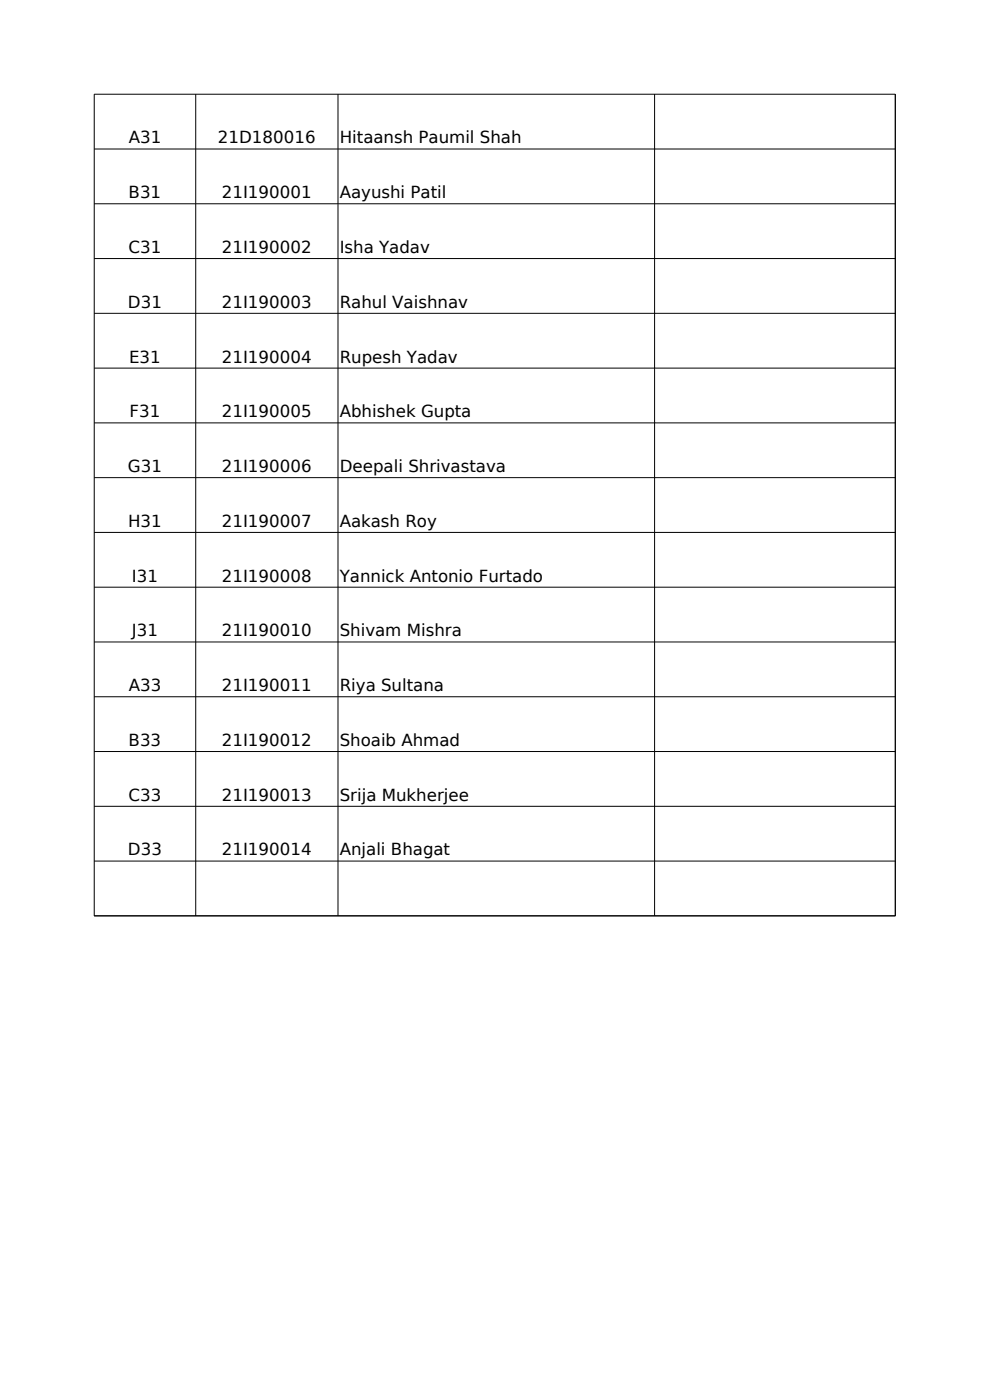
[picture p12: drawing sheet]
<svg xmlns="http://www.w3.org/2000/svg" width="210mm" height="297mm" viewBox="0 0 210 297" stroke-linecap="round" stroke-linejoin="round" font-family="sans-serif">
<defs><g id="words">
<g font-size="3.5">
<text x="27.3" y="30.4">A31</text>
<text x="46.2" y="30.4">21D180016</text>
<text x="72.1" y="30.4">Hitaansh Paumil Shah</text>
<text x="27.3" y="42.1">B31</text>
<text x="47.1" y="42.1">21I190001</text>
<text x="72.1" y="42.1">Aayushi Patil</text>
<text x="27.3" y="53.7">C31</text>
<text x="47.1" y="53.7">21I190002</text>
<text x="72.1" y="53.7">Isha Yadav</text>
<text x="27.1" y="65.3">D31</text>
<text x="47.1" y="65.3">21I190003</text>
<text x="72.1" y="65.3">Rahul Vaishnav</text>
<text x="27.4" y="76.9">E31</text>
<text x="47.1" y="76.9">21I190004</text>
<text x="72.1" y="76.9">Rupesh Yadav</text>
<text x="27.5" y="88.5">F31</text>
<text x="47.1" y="88.5">21I190005</text>
<text x="72.1" y="88.5">Abhishek Gupta</text>
<text x="27.1" y="100.2">G31</text>
<text x="47.1" y="100.2">21I190006</text>
<text x="72.1" y="100.2">Deepali Shrivastava</text>
<text x="27.2" y="111.8">H31</text>
<text x="47.1" y="111.8">21I190007</text>
<text x="72.1" y="111.8">Aakash Roy</text>
<text x="28" y="123.4">I31</text>
<text x="47.1" y="123.4">21I190008</text>
<text x="72.1" y="123.4">Yannick Antonio Furtado</text>
<text x="28" y="135">J31</text>
<text x="47.1" y="135">21I190010</text>
<text x="72.1" y="135">Shivam Mishra</text>
<text x="27.3" y="146.6">A33</text>
<text x="47.1" y="146.6">21I190011</text>
<text x="72.1" y="146.6">Riya Sultana</text>
<text x="27.3" y="158.3">B33</text>
<text x="47.1" y="158.3">21I190012</text>
<text x="72.1" y="158.3">Shoaib Ahmad</text>
<text x="27.3" y="169.9">C33</text>
<text x="47.1" y="169.9">21I190013</text>
<text x="72.1" y="169.9">Srija Mukherjee</text>
<text x="27.1" y="181.5">D33</text>
<text x="47.1" y="181.5">21I190014</text>
<text x="72.1" y="181.5">Anjali Bhagat</text>
</g>
</g></defs>
<g fill="none" stroke="#000" stroke-width=".21">
<path d="M41.5 20v174.3M71.7 20v174.3M138.9 20v174.3M189.9 20v174.3M189.9 20h-169.9v174.3h169.9M20 31.6h169.9M20 43.2h169.9M20 54.9h169.9M20 66.5h169.9M20 78.1h169.9M20 89.7h169.9M20 101.3h169.9"/>
<path d="M20 113h169.9M20 124.6h169.9M20 136.2h169.9M20 147.8h169.9M20 159.4h169.9M20 171.1h169.9M20 182.7h169.9"/>
</g>
<use href="#words"/>
</svg>
